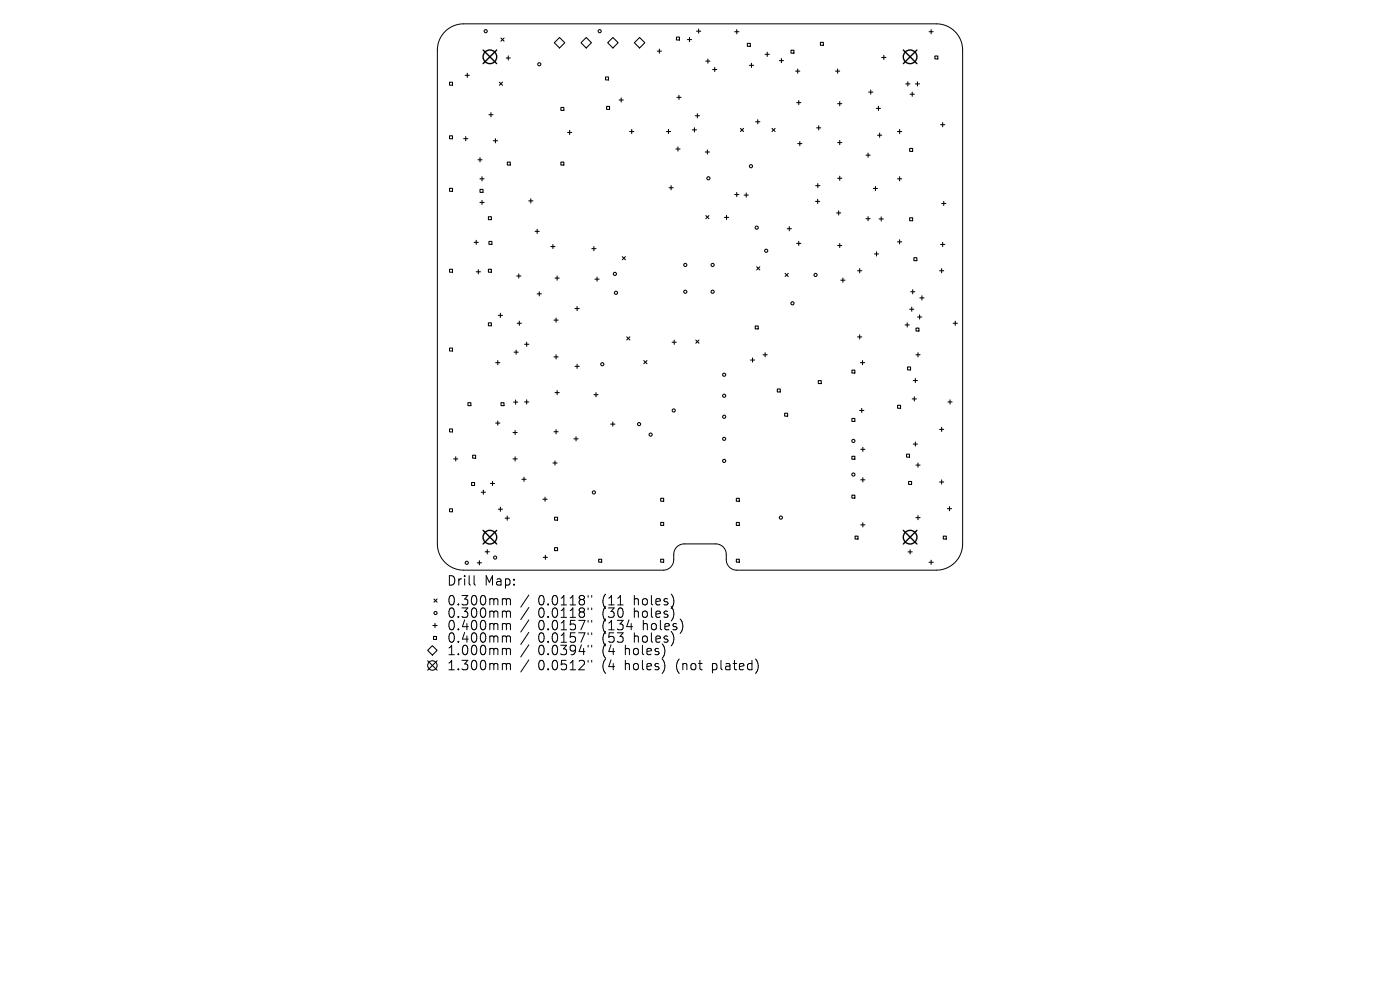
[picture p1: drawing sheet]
<svg xmlns="http://www.w3.org/2000/svg" width="297mm" height="210mm" viewBox="0 0 297 210" stroke-linecap="round" stroke-linejoin="round" font-family="sans-serif">
<defs><g id="words">
<g font-size="2.8">
<text x="94.7" y="124.5">Drill</text>
<text x="102.7" y="124.5">Map:</text>
<text x="94.7" y="128.7">0.300mm</text>
<text x="94.7" y="131.3">0.300mm</text>
<text x="114.2" y="128.7">0.0118&quot;</text>
<text x="114.2" y="131.3">0.0118&quot;</text>
<text x="127.9" y="128.7">(11</text>
<text x="127.9" y="131.3">(30</text>
<text x="134.8" y="128.7">holes)</text>
<text x="134.8" y="131.3">holes)</text>
<text x="94.7" y="134">0.400mm</text>
<text x="94.7" y="136.6">0.400mm</text>
<text x="114.2" y="134">0.0157&quot;</text>
<text x="114.2" y="136.6">0.0157&quot;</text>
<text x="127.9" y="134">(134</text>
<text x="127.9" y="136.6">(53</text>
<text x="134.8" y="136.6">holes)</text>
<text x="136.7" y="134">holes)</text>
<text x="94.7" y="139.3">1.000mm</text>
<text x="94.7" y="142.5">1.300mm</text>
<text x="114.2" y="139.3">0.0394&quot;</text>
<text x="114.2" y="142.5">0.0512&quot;</text>
<text x="127.9" y="139.3">(4</text>
<text x="127.9" y="142.5">(4</text>
<text x="132.9" y="139.3">holes)</text>
<text x="132.9" y="142.5">holes)</text>
<text x="143.9" y="142.5">(not</text>
<text x="151.7" y="142.5">plated)</text>
</g>
</g></defs>
<g fill="none" stroke="#000" stroke-width=".21">
<path d="M94.4 6.7a5.6 5.6 0 0 1 4-1.6h100.2a5.6 5.6 0 0 1 5.6 5.5v104.8a5.6 5.6 0 0 1-5.6 5.5h-42.3a2.23 2.23 0 0 1-2.2-2.2v-1.1a2.23 2.23 0 0 0-2.3-2.2h-6.6a2.23 2.23 0 0 0-2.3 2.2v1.1a2.23 2.23 0 0 1-2.2 2.2h-42.3a5.6 5.6 0 0 1-5.6-5.5v-104.8a5.6 5.6 0 0 1 1.6-3.9zM100.6 122.1v1.7l.3 .3M106.9 127l.4 .1 .1 .2M106.9 129.6h.2l.3 .3M106.9 132.3l.4 .1 .1 .2M106.9 134.9h.2l.3 .3M106.9 137.5h.2l.3 .3M107.4 127.3l.3-.3 .5 .1 .1 1.2M107.4 127.3v1M107.4 129.9v1.1M107.4 132.6v1M107.4 135.2v1"/>
<path d="M107.4 137.8v1.1M107.4 129.9l.3-.3 .5 .1 .1 1.3M107.4 132.6l.3-.3 .5 .1 .1 1.2M107.4 135.2l.3-.3 .5 .1 .1 1.2M107.4 137.8l.3-.3 .5 .1 .1 1.3M112.2 126.2l-1.7 2.6M112.2 128.9l-1.7 2.5M112.2 131.5l-1.7 2.6M112.2 134.1l-1.7 2.6M112.2 136.8l-1.7 2.6M112.2 140l-1.7 2.6M124.8 126.3v.4"/>
<path d="M124.8 129v.3M124.8 131.6v.4M124.8 134.2v.4M124.8 136.9v.4M125.5 126.3v.4M125.5 129v.3M125.5 131.6v.4M125.5 134.2v.4M125.5 136.9v.4M106.9 140.7l.4 .1 .1 .2M107.4 141v1.1M107.4 141l.3-.3 .5 .1 .1 1.3"/>
<path d="M124.8 140.1v.4M125.5 140.1v.4"/>
</g>
<g fill="none" stroke="#000" stroke-width=".22">
<path d="M95.4 17.4h.6v.7h-.6zM98.7 16h.9M99.1 15.5v.9M105.9 17.4l.7 .7M106.3 8.1l.6 .6M106.6 17.4l-.7 .7M106.9 8.1l-.6 .6M107.4 12.3h.9M107.8 11.9v.8M118.7 8l1.1 1.1-1.1 1.1-1.1-1.1zM124.4 8l1.1 1.1-1.1 1.1-1.2-1.1zM128.5 16.3h.6v.7h-.6z"/>
<path d="M130 8l1.1 1.1-1.1 1.1-1.1-1.1zM135.7 8l1.1 1.1-1.1 1.1-1.1-1.1zM139.4 10.9h.9M139.9 10.4v.9M143.5 7.9h.6v.6h-.6zM145.8 8.4h.9M146.3 8v.8M147.8 6.6h.9M148.2 6.2v.9M149.7 13h.9M150.2 12.5v.9M151.2 14.7h.9"/>
<path d="M151.6 14.3v.9M155.9 6.7h.8M156.3 6.3v.9M158.5 9.2h.7v.6h-.7zM159 13.9h.9M159.4 13.4v.9M162.3 11.5h.9M162.8 11.1v.9M165.3 12.9h.9M165.8 12.4v.9M167.8 10.6h.6v.7h-.6zM168.8 15.1h.9"/>
<path d="M169.2 14.6v.9M174 9h.7v.6h-.7zM177.3 15.1h.8M177.7 14.6v.9M184.3 19.5h.9M184.7 19.1v.9M187.1 12.2h.8M187.5 11.7v.9M192.1 17.8h.9M192.6 17.3v.9M193.1 20h.9M193.5 19.5v.9"/>
<path d="M194.2 17.8h.9M194.6 17.3v.9M197.1 6.7h.9M197.5 6.3v.9M198.3 11.9h.7v.6h-.7zM95.4 28.8h.6v.6h-.6zM95.4 40h.6v.6h-.6zM98.4 29.4h.8M98.8 29v.9M101.4 33.9h.9M101.8 37.9h.9M101.8 33.5v.8"/>
<path d="M102.3 37.5v.9M103.7 24.3h.9M104.1 23.9v.9M104.7 29.9h.8M105.1 29.4v.9M107.6 34.4h.7v.6h-.7zM119 22.8h.6v.6h-.6zM119 34.4h.6v.6h-.6zM120.4 28.1h.9M120.8 27.7v.8M128.7 22.6h.6v.6h-.6zM131.3 21.2h.9"/>
<path d="M131.8 20.8v.9M133.6 27.9h.9M134 27.5v.8M141.4 27.9h.9M141.8 27.5v.8M141.9 39.8h.9M142.4 39.4v.9M143.4 31.6h.9M143.6 20.7h.9M143.8 31.2v.9M144 20.2v.9M146.9 27.5h.9"/>
<path d="M147.3 27.1v.9M147.5 24.6h.9M147.9 24.1v.9M149.6 32.2h.9M150.1 31.8v.9M157.1 27.2l.7 .7M157.8 27.2l-.7 .7M160.3 25.8h.9M160.8 25.4v.9M163.8 27.2l.6 .7M164.4 27.2l-.6 .7M169 21.8h.9"/>
<path d="M169.2 30.5h.9M169.5 21.3v.9M169.7 30v.9M173 39.4h.9M173.2 27.1h.9M173.5 38.9v.9M173.7 26.7v.9M177.7 22h.9M177.7 30.2h.9M177.7 37.8h.9M178.1 21.5v.9M178.1 29.8v.9"/>
<path d="M178.1 37.4v.9M183.7 32.9h.9M184.2 32.5v.9M185.3 40h.9M185.7 39.5v.9M185.9 23h.9M186.2 28.7h.9M186.4 22.6v.8M186.6 28.2v.9M190.4 37.9h.9M190.4 27.9h.9M190.8 27.5v.8"/>
<path d="M190.8 37.5v.9M193 31.5h.6v.6h-.6zM199.5 26.5h.9M200 26v.9M95.4 57.1h.6v.6h-.6zM100.6 51.4h.9M101 51v.9M101 57.7h.9M101.5 57.2v.9M101.8 42.9h.9M101.8 40.2h.7v.6h-.7zM102.3 42.5v.9"/>
<path d="M103.6 46h.6v.6h-.6zM103.6 57.1h.6v.6h-.6zM103.7 51.2h.7v.6h-.7zM109.6 58.5h.9M110.1 58.1v.9M112.2 42.6h.9M112.6 42.2v.9M113.5 49.1h.9M114 48.6v.9M116.9 52.3h.8M117.3 51.9v.9M117.7 59h.9"/>
<path d="M118.2 58.5v.9M125.5 52.8h.9M126 52.3v.9M126.2 59.2h.9M126.7 58.8v.9M132 54.4l.7 .7M132.7 54.4l-.7 .7M149.7 45.7l.7 .7M150.4 45.7l-.7 .7M153.7 46.1h.9M154.1 45.7v.9M155.9 41.3h.8"/>
<path d="M156.3 40.8v.9M157.9 41.4h.9M158.3 40.9v.9M160.5 56.6l.7 .7M161.2 56.6l-.7 .7M166.6 58l.6 .7M167 48.5h.9M167.2 58l-.6 .7M167.4 48.1v.9M169 51.6h.9M169.5 51.2v.9M173 42.7h.9"/>
<path d="M173.5 42.3v.9M177.5 45.2h.9M177.7 52.1h.9M177.9 44.7v.9M178.1 51.6v.9M178.4 59.4h.9M178.8 59v.9M181.9 57.4h.9M182.4 57v.9M183.7 46.4h.9M184.2 46v.8M185.5 53.9h.9"/>
<path d="M185.9 53.4v.9M186.5 46.4h.9M186.9 46v.9M190.4 51.3h.9M190.8 50.9v.8M193 46.2h.6v.6h-.6zM193.9 54.7h.6v.6h-.6zM199.3 57.4h.9M199.5 51.9h.9M199.8 57v.9M199.8 43.2h.9M200 51.4v.9"/>
<path d="M200.2 42.7v.9M95.4 73.8h.6v.7h-.6zM103.6 68.5h.6v.6h-.6zM105.2 76.9h.8M105.6 76.5v.9M105.7 66.9h.9M106.2 66.5v.8M109.1 74.7h.8M109.5 74.3v.8M109.7 68.6h.9M110.2 68.1v.9M111.3 73h.9"/>
<path d="M111.7 72.6v.9M114 62.3h.8M114.4 61.9v.9M117.5 67.9h.9M117.5 75.7h.9M118 67.5v.9M118 75.3v.9M122 65.5h.9M122 77.7h.9M122.4 65v.9M122.4 77.3v.9M133 71.4l.6 .7"/>
<path d="M133.6 71.4l-.6 .7M136.6 76.5l.6 .7M137.2 76.5l-.6 .7M142.6 72.6h.9M143 72.2v.8M147.6 72.1l.7 .7M148.3 72.1l-.7 .7M159.2 76.4h.9M159.6 75.9v.9M160.2 69.2h.7v.6h-.7zM161.9 75.3h.9M162.3 74.8v.9"/>
<path d="M180.7 78.5h.7v.6h-.7zM181.9 71.5h.9M182.4 71v.9M182.5 76.9h.9M183 76.5v.9M192 68.9h.9M192.5 68.5v.9M192.5 77.8h.7v.7h-.7zM193 65.6h.9M193.2 61.9h.9M193.4 65.2v.8M193.6 61.4v.9"/>
<path d="M194.3 75.3h.9M194.3 69.6h.7v.6h-.7zM194.6 67.2h.9M194.7 74.8v.9M195.1 66.8v.9M195.1 63.2h.9M195.6 62.7v.9M202.2 68.6h.9M202.7 68.1v.9M95.4 91h.6v.6h-.6zM96.2 97.3h.9M96.7 96.9v.9"/>
<path d="M99.3 85.4h.6v.7h-.6zM100.3 96.6h.6v.6h-.6zM105.2 89.7h.8M105.6 89.3v.9M106.3 85.4h.6v.7h-.6zM108.8 97.3h.9M108.8 91.8h.9M108.9 85.3h.9M109.3 91.3v.9M109.3 96.9v.9M109.4 84.9v.8M111.3 85.3h.9"/>
<path d="M111.7 84.8v.9M117.3 98.2h.9M117.5 91.6h.9M117.7 97.8v.9M117.7 83.3h.9M118 91.1v.9M118.2 82.8v.9M121.8 93.1h.8M122.2 92.6v.9M126 83.7h.9M126.4 83.3v.9M129.6 90h.8"/>
<path d="M130 89.5v.9M164.9 82.5h.6v.7h-.6zM166.5 87.6h.6v.7h-.6zM173.6 80.7h.6v.7h-.6zM180.7 88.8h.7v.6h-.7zM180.7 96.8h.7v.6h-.7zM182.4 87.1h.9M182.6 95.3h.9M182.8 86.6v.9M183 94.9v.9M190.4 86h.7v.6h-.7zM192.3 96.3h.6v.7h-.6z"/>
<path d="M193.5 84.6h.9M193.7 80.7h.9M193.7 94.2h.9M194 84.2v.9M194.2 80.3v.9M194.2 93.8v.8M194.3 98.7h.9M194.7 98.2v.9M199.3 91.1h.9M199.8 90.6v.9M201.1 85.3h.9M201.5 84.8v.9"/>
<path d="M95.4 107.9h.6v.7h-.6zM100 102.4h.7v.6h-.7zM101.3 119.4h.8M101.7 118.9v.9M102.1 104.4h.9M102.5 104v.9M102.9 117h.9M103.4 116.6v.9M104 102.6h.9M104.5 102.1v.9M105.7 108h.9M106.2 107.6v.9"/>
<path d="M107.2 109.9h.9M107.6 109.5v.9M110.7 101.7h.9M111.2 101.2v.9M115.2 105.9h.9M115.2 118.2h.9M115.6 105.5v.9M115.7 117.8v.9M117.7 109.7h.6v.6h-.6zM117.7 116.2h.6v.6h-.6zM127 118.6h.6v.7h-.6zM140.2 105.7h.6v.6h-.6z"/>
<path d="M140.2 110.8h.6v.7h-.6zM140.2 118.6h.6v.7h-.6zM156.2 105.7h.6v.6h-.6zM156.2 110.8h.6v.7h-.6zM156.2 118.6h.6v.7h-.6zM180.7 105h.7v.7h-.7zM181.4 113.7h.6v.7h-.6zM182.6 101.8h.9M182.6 111.3h.9M183 101.3v.9M183 110.9v.9M192.6 117.1h.9"/>
<path d="M192.8 102.1h.6v.7h-.6zM193.1 116.6v.9M194.3 109.8h.9M194.7 109.4v.9M197.1 119.3h.9M197.5 118.8v.9M199.3 102.2h.9M199.8 101.8v.9M200.1 113.7h.6v.7h-.6zM201 107.9h.9M201.4 107.5v.9M91.7 137l1 1-1 1-1-1z"/>
<path d="M91.8 132.7h.9M92 135h.6v.6h-.6zM92.1 127.1l.6 .6M92.3 132.2v.9M92.7 127.1l-.6 .6M90.7 140.2l2 2M92.7 140.2l-2 2"/>
<circle cx="103" cy="6.6" r=".33"/>
<circle cx="114.4" cy="13.6" r=".33"/>
<circle cx="127.2" cy="6.6" r=".33"/>
<circle cx="150.3" cy="37.8" r=".33"/>
<circle cx="159.3" cy="35.3" r=".33"/>
<circle cx="130.4" cy="58.1" r=".33"/>
<circle cx="145.4" cy="56.2" r=".33"/>
<circle cx="151.2" cy="56.2" r=".33"/>
<circle cx="160.5" cy="48.3" r=".33"/>
<circle cx="162.5" cy="53.2" r=".33"/>
<circle cx="173" cy="58.3" r=".33"/>
<circle cx="127.8" cy="77.3" r=".33"/>
<circle cx="130.7" cy="62.1" r=".33"/>
<circle cx="145.4" cy="61.9" r=".33"/>
<circle cx="151.2" cy="61.9" r=".33"/>
<circle cx="153.6" cy="79.5" r=".33"/>
<circle cx="168.1" cy="64.3" r=".33"/>
<circle cx="135.6" cy="90" r=".33"/>
<circle cx="138" cy="92.2" r=".33"/>
<circle cx="142.9" cy="87.1" r=".33"/>
<circle cx="153.6" cy="93.1" r=".33"/>
<circle cx="153.6" cy="84" r=".33"/>
<circle cx="153.6" cy="88.4" r=".33"/>
<circle cx="153.6" cy="97.8" r=".33"/>
<circle cx="181" cy="93.5" r=".33"/>
<circle cx="99" cy="119.4" r=".33"/>
<circle cx="105" cy="118.3" r=".33"/>
<circle cx="126" cy="104.5" r=".33"/>
<circle cx="165.7" cy="109.8" r=".33"/>
<circle cx="181" cy="100.7" r=".33"/>
<circle cx="92.4" cy="130" r=".33"/>
<circle cx="91.7" cy="141.2" r="1"/>
</g>
<g fill="none" stroke="#000" stroke-width=".29">
<path d="M102.5 10.6l2.9 2.9M105.4 10.6l-2.9 2.9M191.6 10.6l2.9 2.9M194.5 10.6l-2.9 2.9M102.5 112.5l2.9 2.9M105.4 112.5l-2.9 2.9M191.6 112.5l2.9 2.9M194.5 112.5l-2.9 2.9"/>
<circle cx="103.9" cy="12.1" r="1.45"/>
<circle cx="193.1" cy="12.1" r="1.45"/>
<circle cx="103.9" cy="114" r="1.45"/>
<circle cx="193.1" cy="114" r="1.45"/>
</g>
<use href="#words"/>
</svg>
